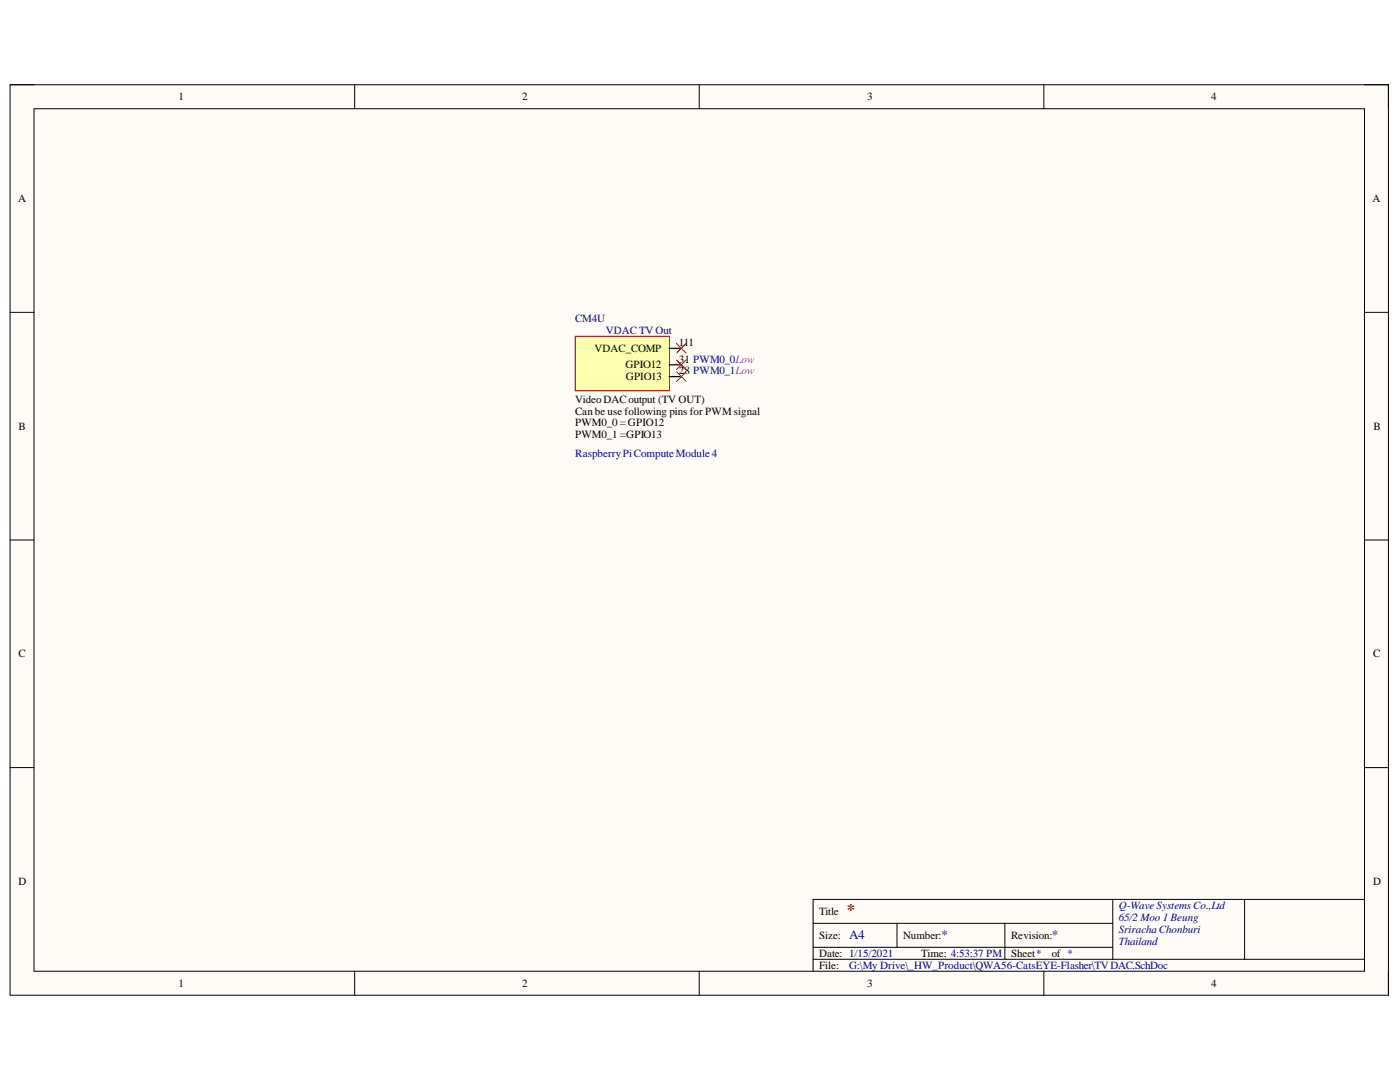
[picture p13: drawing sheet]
<svg xmlns="http://www.w3.org/2000/svg" width="279mm" height="216mm" viewBox="0 0 279 216" stroke-linecap="round" stroke-linejoin="round" font-family="sans-serif">
<defs><g id="words">
<text font-size="3.2" fill="#800000" x="169" y="182.5">*</text>
<g font-size="2.6" fill="#000080">
<text x="169.5" y="187.4">A4</text>
<text x="187.9" y="187.4">*</text>
<text x="209.9" y="187.4">*</text>
</g>
<g font-size="2.2">
<text x="35.6" y="20">1</text>
<text x="104.2" y="20">2</text>
<text x="173" y="20">3</text>
<text x="241.7" y="20">4</text>
<text x="3.6" y="40.3">A</text>
<text x="273.9" y="40.3">A</text>
<text x="118.7" y="70.2">VDAC_COMP</text>
<text x="135.5" y="69">111</text>
<text x="124.8" y="73.5">GPIO12</text>
<text x="124.9" y="75.9">GPIO13</text>
<text x="135.5" y="72.3">31 PWM0_0Low</text>
<text x="135.5" y="74.6">28 PWM0_1Low</text>
<text x="114.8" y="80.4">VideoDACoutput (TV OUT)</text>
<text x="114.8" y="82.7">Can be use following pins for PWM signal</text>
<text x="3.7" y="85.8">B</text>
<text x="114.8" y="85.1">PWM0_0 =GPIO12</text>
<text x="114.8" y="87.5">PWM0_1 =GPIO13</text>
<text x="274.1" y="85.8">B</text>
<text x="3.7" y="131.2">C</text>
<text x="274" y="131.2">C</text>
<text x="3.7" y="176.5">D</text>
<text x="274" y="176.5">D</text>
<text x="163.5" y="182.5">Title</text>
<text x="163.5" y="187.4">Size:</text>
<text x="163.5" y="190.9">Date: 1/15/2021</text>
<text x="180.2" y="187.4">Number:</text>
<text x="183.9" y="190.9">Time: 4:53:37 PM</text>
<text x="201.8" y="187.4">Revision:</text>
<text x="201.8" y="190.9">Sheet*</text>
<text x="209.9" y="190.9">of *</text>
<text x="35.6" y="196.9">1</text>
<text x="104.2" y="196.9">2</text>
<text x="163.5" y="193.3">File:</text>
<text x="173" y="196.9">3</text>
<text x="241.7" y="196.9">4</text>
</g>
<g font-size="2.2" fill="#000080">
<text x="114.8" y="64.2">CM4U</text>
<text x="120.9" y="66.7">VDACTV Out</text>
<text x="114.8" y="91.2">RaspberryPiComputeModule4</text>
<text x="223.3" y="181.4">Q-Wave Systems Co.,Ltd</text>
<text x="223.3" y="183.7">65/2 Moo 1 Beung</text>
<text x="223.3" y="186.1">Sriracha Chonburi</text>
<text x="223.3" y="188.5">Thailand</text>
<text x="169.5" y="193.3">G:\My Drive\_HW_Product\QWA56-CatsEYE-Flasher\TVDAC.SchDoc</text>
</g>
</g></defs>
<path d="M2 16.9h275.1v181.7h-275.1z" fill-rule="evenodd" fill="#fffcf8"/>
<path d="M2 16.9h275.1v181.7h-275.1z" fill="none" stroke="#000" stroke-width=".2"/>
<path d="M6.8 21.7h265.5v172.1h-265.5z" fill-rule="evenodd" fill="#fffcf8"/>
<g fill="none" stroke="#000" stroke-width=".2">
<path d="M2 16.9h4.8M70.8 16.9v4.8M139.5 16.9v4.8M208.3 16.9v4.8M272.3 16.9h4.8v4.8M6.8 21.7h265.5v172.1h-265.5zM2 62.3h4.8M272.3 62.3h4.8M2 107.7h4.8M272.3 107.7h4.8M2 153.2h4.8M272.3 153.2h4.8"/>
<path d="M222.1 179.5v11.9M248.4 179.5v11.9M272.3 179.5h-110v14.3M70.8 193.8v4.8M139.5 193.8v4.8M162.3 184.2h59.8M162.3 191.4h110M162.3 189h59.8M179 184.2v4.8M200.5 184.2v7.2M208.3 193.8v4.8M277.1 193.8v4.8"/>
</g>
<path d="M114.8 67.1h18.8v10.9h-18.8z" fill-rule="evenodd" fill="#ffffb0"/>
<path d="M114.8 67.1h18.8v10.9h-18.8z" fill="none" stroke="#800000" stroke-width=".2"/>
<path d="M133.6 69.5h2.4M133.6 72.8h2.4M133.6 75.1h2.4" fill="none" stroke="#000" stroke-width=".24"/>
<path d="M135 68.5l1.9 2M135 71.8l1.9 1.9M135 74.2l1.9 1.9M136.9 68.5l-1.9 2M136.9 71.8l-1.9 1.9M136.9 74.2l-1.9 1.9" fill="none" stroke="#f00" stroke-width=".2"/>
<use href="#words"/>
</svg>
